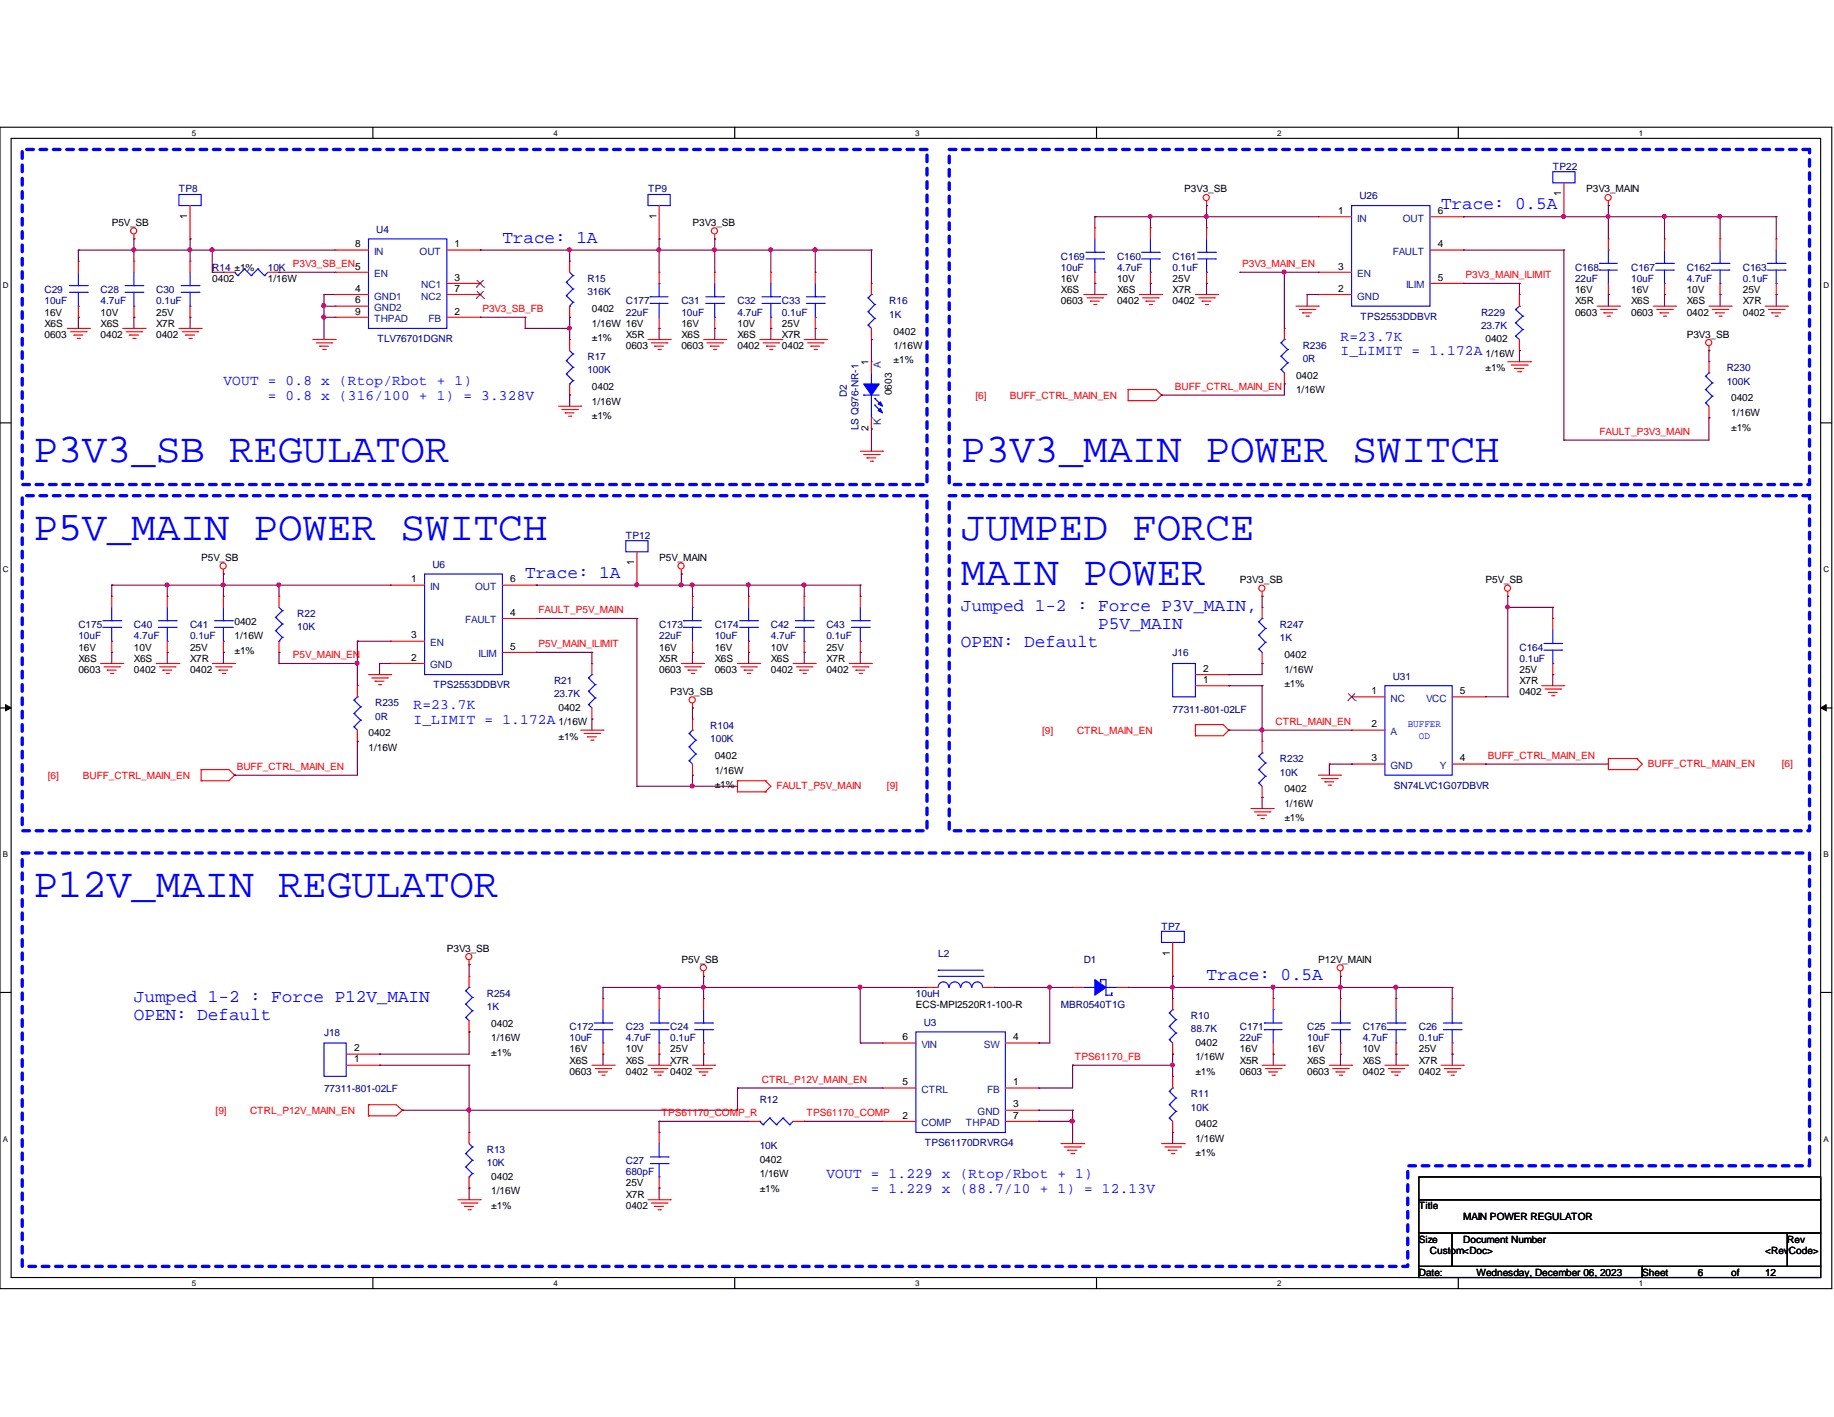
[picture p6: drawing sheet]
<svg xmlns="http://www.w3.org/2000/svg" width="279mm" height="216mm" viewBox="0 0 279 216" stroke-linecap="round" stroke-linejoin="round" font-family="sans-serif">
<defs><g id="words">
<g font-size="6.3" fill="#00f">
<text x="5.1" y="70.4">P3V3_SB REGULATOR</text>
<text x="146.4" y="70.4">P3V3_MAIN POWER SWITCH</text>
<text x="5.1" y="82.2">P5V_MAIN POWER SWITCH</text>
<text x="146.4" y="82.2">JUMPED FORCE</text>
<text x="146.4" y="89.1">MAIN POWER</text>
<text x="5.1" y="136.7">P12V_MAIN REGULATOR</text>
</g>
<g font-size="2.7" fill="#00f">
<text x="219.5" y="31.9">Trace: 0.5A</text>
<text x="76.5" y="37">Trace: 1A</text>
<text x="80" y="88.1">Trace: 1A</text>
<text x="146.4" y="93.1">Jumped 1-2 : Force P3V_MAIN,</text>
<text x="167.3" y="95.8">P5V_MAIN</text>
<text x="146.4" y="98.6">OPEN: Default</text>
<text x="183.8" y="149.3">Trace: 0.5A</text>
<text x="20.4" y="152.7">Jumped 1-2 : Force P12V_MAIN</text>
<text x="20.4" y="155.4">OPEN: Default</text>
</g>
<g font-size="2.2" fill="#00f">
<text x="204.2" y="51.9">R=23.7K</text>
<text x="34" y="58.7">VOUT = 0.8 x (Rtop/Rbot + 1)</text>
<text x="204.2" y="54.1">I_LIMIT = 1.172A</text>
<text x="40.8" y="60.9">= 0.8 x (316/100 + 1) = 3.328V</text>
<text x="63" y="108">R=23.7K</text>
<text x="63" y="110.2">I_LIMIT = 1.172A</text>
<text x="125.9" y="179.5">VOUT = 1.229 x (Rtop/Rbot + 1)</text>
<text x="132.7" y="181.7">= 1.229 x (88.7/10 + 1) = 12.13V</text>
</g>
<g font-size="1.5" fill="#000080">
<text x="27.3" y="29.3">TP8</text>
<text x="98.7" y="29.3">TP9</text>
<text x="236.6" y="25.9">TP22</text>
<text x="57.3" y="35.5">U4</text>
<text x="207.1" y="30.3">U26</text>
<text x="32.3" y="41.2">R14 ±1%</text>
<text x="40.8" y="41.2">10K</text>
<text x="161.6" y="39.5">C169</text>
<text x="161.6" y="41.2">10uF</text>
<text x="170.2" y="39.5">C160</text>
<text x="170.2" y="41.2">4.7uF</text>
<text x="178.6" y="39.5">C161</text>
<text x="178.6" y="41.2">0.1uF</text>
<text x="239.9" y="41.2">C168</text>
<text x="248.5" y="41.2">C167</text>
<text x="257" y="41.2">C162</text>
<text x="265.5" y="41.2">C163</text>
<text x="6.8" y="44.6">C29</text>
<text x="6.8" y="46.3">10uF</text>
<text x="15.3" y="44.6">C28</text>
<text x="15.3" y="46.3">4.7uF</text>
<text x="23.8" y="44.6">C30</text>
<text x="23.8" y="46.3">0.1uF</text>
<text x="89.5" y="42.9">R15</text>
<text x="89.5" y="45">316K</text>
<text x="95.3" y="46.3">C177</text>
<text x="103.8" y="46.3">C31</text>
<text x="112.4" y="46.3">C32</text>
<text x="119.1" y="46.3">C33</text>
<text x="135.5" y="46.3">R16</text>
<text x="239.9" y="42.9">22uF</text>
<text x="248.5" y="42.9">10uF</text>
<text x="257" y="42.9">4.7uF</text>
<text x="265.5" y="42.9">0.1uF</text>
<text x="57.5" y="52.2">TLV76701DGNR</text>
<text x="95.3" y="48.1">22uF</text>
<text x="103.8" y="48.1">10uF</text>
<text x="112.4" y="48.1">4.7uF</text>
<text x="119.1" y="48.1">0.1uF</text>
<text x="135.5" y="48.4">1K</text>
<text x="198.5" y="53.2">R236</text>
<text x="207.3" y="48.8">TPS2553DDBVR</text>
<text x="225.6" y="48.1">R229</text>
<text x="225.6" y="50.1">23.7K</text>
<text x="89.5" y="54.9">R17</text>
<text x="89.5" y="56.9">100K</text>
<text x="198.5" y="55.2">0R</text>
<text x="263.1" y="56.6">R230</text>
<text x="263.1" y="58.6">100K</text>
<text x="129" y="60.5" transform="rotate(-90 129 60.5)">D2</text>
<text x="130.8" y="65.5" transform="rotate(-90 130.8 65.5)">LS Q976-NR-1</text>
<text x="95.3" y="82.1">TP12</text>
<text x="65.9" y="86.5">U6</text>
<text x="11.9" y="95.7">C175</text>
<text x="20.4" y="95.7">C40</text>
<text x="29" y="95.7">C41</text>
<text x="45.3" y="94">R22</text>
<text x="100.4" y="95.7">C173</text>
<text x="108.9" y="95.7">C174</text>
<text x="117.4" y="95.7">C42</text>
<text x="125.9" y="95.7">C43</text>
<text x="195" y="95.7">R247</text>
<text x="11.9" y="97.4">10uF</text>
<text x="20.4" y="97.4">4.7uF</text>
<text x="29" y="97.4">0.1uF</text>
<text x="45.3" y="96">10K</text>
<text x="100.4" y="97.4">22uF</text>
<text x="108.9" y="97.4">10uF</text>
<text x="117.4" y="97.4">4.7uF</text>
<text x="125.9" y="97.4">0.1uF</text>
<text x="178.6" y="100">J16</text>
<text x="195" y="97.7">1K</text>
<text x="231.5" y="99.1">C164</text>
<text x="231.5" y="100.8">0.1uF</text>
<text x="57.1" y="107.6">R235</text>
<text x="66" y="104.9">TPS2553DDBVR</text>
<text x="84.4" y="104.2">R21</text>
<text x="84.4" y="106.3">23.7K</text>
<text x="212.2" y="103.5">U31</text>
<text x="57.1" y="109.6">0R</text>
<text x="108.2" y="111">R104</text>
<text x="108.2" y="113">100K</text>
<text x="178.6" y="108.6">77311-801-02LF</text>
<text x="195" y="116.2">R232</text>
<text x="195" y="118.2">10K</text>
<text x="212.3" y="120.2">SN74LVC1G07DBVR</text>
<text x="177" y="141.6">TP7</text>
<text x="142.9" y="145.9">L2</text>
<text x="165.1" y="146.7">D1</text>
<text x="74.2" y="151.9">R254</text>
<text x="74.2" y="153.9">1K</text>
<text x="139.5" y="151.9">10uH</text>
<text x="161.6" y="153.6">MBR0540T1G</text>
<text x="181.4" y="155.3">R10</text>
<text x="49.4" y="157.8">J18</text>
<text x="86.8" y="157">C172</text>
<text x="86.8" y="158.7">10uF</text>
<text x="95.3" y="157">C23</text>
<text x="95.3" y="158.7">4.7uF</text>
<text x="102.1" y="157">C24</text>
<text x="102.1" y="158.7">0.1uF</text>
<text x="140.7" y="156.3">U3</text>
<text x="181.4" y="157.3">88.7K</text>
<text x="188.9" y="157">C171</text>
<text x="188.9" y="158.7">22uF</text>
<text x="199.1" y="157">C25</text>
<text x="199.1" y="158.7">10uF</text>
<text x="207.6" y="157">C176</text>
<text x="207.6" y="158.7">4.7uF</text>
<text x="216.2" y="157">C26</text>
<text x="216.2" y="158.7">0.1uF</text>
<text x="49.4" y="166.5">77311-801-02LF</text>
<text x="181.4" y="167.2">R11</text>
<text x="115.7" y="168.1">R12</text>
<text x="181.4" y="169.2">10K</text>
<text x="74.2" y="175.7">R13</text>
<text x="74.2" y="177.7">10K</text>
<text x="95.3" y="177.4">C27</text>
<text x="95.3" y="179.1">680pF</text>
<text x="115.7" y="175">10K</text>
<text x="140.9" y="174.7">TPS61170DRVRG4</text>
</g>
<g font-size="1.5">
<text x="180.4" y="29.3">P3V3_SB</text>
<text x="237.8" y="29.9" transform="rotate(-90 237.8 29.9)">1</text>
<text x="241.6" y="29.3">P3V3_MAIN</text>
<text x="17" y="34.5">P5V_SB</text>
<text x="28.5" y="33.4" transform="rotate(-90 28.5 33.4)">1</text>
<text x="100" y="33.4" transform="rotate(-90 100 33.4)">1</text>
<text x="105.5" y="34.5">P3V3_SB</text>
<text x="203.9" y="32.6">1</text>
<text x="219" y="32.6">6</text>
<text x="54.1" y="37.7">8</text>
<text x="69.3" y="37.7">1</text>
<text x="203.9" y="41.1">3</text>
<text x="219" y="37.7">4</text>
<text x="32.3" y="42.9">0402</text>
<text x="40.8" y="42.9">1/16W</text>
<text x="54.1" y="44.4">4</text>
<text x="54.1" y="46.2">6</text>
<text x="54.1" y="47.9">9</text>
<text x="69.3" y="47.9">2</text>
<text x="69.3" y="42.8">3</text>
<text x="69.3" y="44.4">7</text>
<text x="90.2" y="47.5">0402</text>
<text x="161.6" y="42.9">16V</text>
<text x="161.6" y="44.6">X6S</text>
<text x="161.6" y="46.3">0603</text>
<text x="170.2" y="42.9">10V</text>
<text x="170.2" y="44.6">X6S</text>
<text x="170.2" y="46.3">0402</text>
<text x="178.6" y="44.6">X7R</text>
<text x="178.6" y="42.9">25V</text>
<text x="178.6" y="46.3">0402</text>
<text x="203.9" y="44.4">2</text>
<text x="219" y="42.8">5</text>
<text x="239.9" y="44.6">16V</text>
<text x="239.9" y="46.3">X5R</text>
<text x="248.5" y="44.6">16V</text>
<text x="248.5" y="46.3">X6S</text>
<text x="257" y="44.6">10V</text>
<text x="257" y="46.3">X6S</text>
<text x="265.5" y="46.3">X7R</text>
<text x="265.5" y="44.6">25V</text>
<text x="6.8" y="48.1">16V</text>
<text x="6.8" y="49.8">X6S</text>
<text x="6.8" y="51.5">0603</text>
<text x="15.3" y="48.1">10V</text>
<text x="15.3" y="49.8">X6S</text>
<text x="15.3" y="51.5">0402</text>
<text x="23.8" y="49.8">X7R</text>
<text x="23.8" y="48.1">25V</text>
<text x="23.8" y="51.5">0402</text>
<text x="90.2" y="49.8">1/16W 16V</text>
<text x="90.2" y="52">±1%</text>
<text x="95.3" y="51.5">X5R</text>
<text x="95.3" y="53.2">0603</text>
<text x="103.8" y="49.8">16V</text>
<text x="103.8" y="51.5">X6S</text>
<text x="103.8" y="53.2">0603</text>
<text x="112.4" y="49.8">10V</text>
<text x="112.4" y="51.5">X6S</text>
<text x="112.4" y="53.2">0402</text>
<text x="119.1" y="51.5">X7R</text>
<text x="119.1" y="49.8">25V</text>
<text x="119.1" y="53.2">0402</text>
<text x="136.1" y="51">0402</text>
<text x="136.1" y="53.2">1/16W</text>
<text x="226.3" y="52.2">0402</text>
<text x="239.9" y="48.1">0603</text>
<text x="248.5" y="48.1">0603</text>
<text x="257" y="51.5">P3V3_SB</text>
<text x="257" y="48.1">0402</text>
<text x="265.5" y="48.1">0402</text>
<text x="90.2" y="59.4">0402</text>
<text x="132.3" y="55.6" transform="rotate(-90 132.3 55.6)">1</text>
<text x="136.1" y="55.4">±1%</text>
<text x="197.4" y="57.7">0402</text>
<text x="197.4" y="59.9">1/16W</text>
<text x="226.3" y="54.4">1/16W</text>
<text x="226.3" y="56.6">±1%</text>
<text x="90.2" y="61.6">1/16W</text>
<text x="90.2" y="63.8">±1%</text>
<text x="132.3" y="65.7" transform="rotate(-90 132.3 65.7)">2</text>
<text x="135.9" y="60.2" transform="rotate(-90 135.9 60.2)">0603</text>
<text x="263.7" y="61.1">0402</text>
<text x="263.7" y="63.3">1/16W</text>
<text x="263.7" y="65.6">±1%</text>
<text x="30.6" y="85.5">P5V_SB</text>
<text x="62.7" y="88.7">1</text>
<text x="77.7" y="88.7">6</text>
<text x="96.6" y="86.1" transform="rotate(-90 96.6 86.1)">1</text>
<text x="100.4" y="85.5">P5V_MAIN</text>
<text x="188.9" y="88.9">P3V3_SB</text>
<text x="226.3" y="88.9">P5V_SB</text>
<text x="35.7" y="95.2">0402</text>
<text x="77.7" y="93.8">4</text>
<text x="11.9" y="99.1">16V</text>
<text x="11.9" y="100.8">X6S</text>
<text x="20.4" y="99.1">10V</text>
<text x="20.4" y="100.8">X6S</text>
<text x="29" y="100.8">X7R</text>
<text x="29" y="99.1">25V</text>
<text x="35.7" y="97.4">1/16W</text>
<text x="35.7" y="99.7">±1%</text>
<text x="62.7" y="100.7">2</text>
<text x="62.7" y="97.3">3</text>
<text x="77.7" y="99">5</text>
<text x="100.4" y="99.1">16V</text>
<text x="100.4" y="100.8">X5R</text>
<text x="108.9" y="99.1">16V</text>
<text x="108.9" y="100.8">X6S</text>
<text x="117.4" y="99.1">10V</text>
<text x="117.4" y="100.8">X6S</text>
<text x="125.9" y="100.8">X7R</text>
<text x="125.9" y="99.1">25V</text>
<text x="195.7" y="100.3">0402</text>
<text x="11.9" y="102.5">0603</text>
<text x="20.4" y="102.5">0402</text>
<text x="29" y="102.5">0402</text>
<text x="100.4" y="102.5">0603</text>
<text x="102.1" y="105.9">P3V3_SB</text>
<text x="108.9" y="102.5">0603</text>
<text x="117.4" y="102.5">0402</text>
<text x="125.9" y="102.5">0402</text>
<text x="183.3" y="104.1">1</text>
<text x="183.3" y="102.4">2</text>
<text x="195.7" y="102.5">1/16W</text>
<text x="195.7" y="104.7">±1%</text>
<text x="209" y="105.7">1</text>
<text x="222.4" y="105.7">5</text>
<text x="231.5" y="104.2">X7R</text>
<text x="231.5" y="102.5">25V</text>
<text x="231.5" y="105.9">0402</text>
<text x="56.1" y="112.2">0402</text>
<text x="85.1" y="108.3">0402</text>
<text x="85.1" y="110.5">1/16W</text>
<text x="85.1" y="112.7">±1%</text>
<text x="209" y="110.8">2</text>
<text x="56.1" y="114.4">1/16W</text>
<text x="108.9" y="115.6">0402</text>
<text x="108.9" y="117.9">1/16W</text>
<text x="209" y="116">3</text>
<text x="222.4" y="116">4</text>
<text x="108.9" y="120.1">±1%</text>
<text x="195.7" y="120.7">0402</text>
<text x="195.7" y="122.9">1/16W</text>
<text x="195.7" y="125.1">±1%</text>
<text x="68.1" y="145">P3V3_SB</text>
<text x="103.8" y="146.7">P5V_SB</text>
<text x="178.2" y="145.6" transform="rotate(-90 178.2 145.6)">1</text>
<text x="200.8" y="146.7">P12V_MAIN</text>
<text x="139.5" y="153.6">ECS-MPI2520R1-100-R</text>
<text x="53.9" y="161.9">1</text>
<text x="53.9" y="160.2">2</text>
<text x="74.8" y="156.5">0402</text>
<text x="74.8" y="158.7">1/16W</text>
<text x="74.8" y="160.9">±1%</text>
<text x="86.8" y="160.4">16V</text>
<text x="95.3" y="160.4">10V</text>
<text x="102.1" y="160.4">25V</text>
<text x="137.5" y="158.5">6</text>
<text x="154.3" y="158.5">4</text>
<text x="182.1" y="159.3">0402</text>
<text x="182.1" y="161.5">1/16W</text>
<text x="188.9" y="160.4">16V</text>
<text x="199.1" y="160.4">16V</text>
<text x="207.6" y="160.4">10V</text>
<text x="216.2" y="160.4">25V</text>
<text x="86.8" y="162.1">X6S</text>
<text x="86.8" y="163.7">0603</text>
<text x="95.3" y="162.1">X6S</text>
<text x="95.3" y="163.7">0402</text>
<text x="102.1" y="162.1">X7R</text>
<text x="102.1" y="163.7">0402</text>
<text x="137.5" y="165.4">5</text>
<text x="154.3" y="165.4">1</text>
<text x="182.1" y="163.7">±1%</text>
<text x="188.9" y="162.1">X5R</text>
<text x="188.9" y="163.7">0603</text>
<text x="199.1" y="162.1">X6S</text>
<text x="199.1" y="163.7">0603</text>
<text x="207.6" y="162.1">X6S</text>
<text x="207.6" y="163.7">0402</text>
<text x="216.2" y="162.1">X7R</text>
<text x="216.2" y="163.7">0402</text>
<text x="137.5" y="170.4">2</text>
<text x="154.3" y="168.7">3</text>
<text x="154.3" y="170.4">7</text>
<text x="182.1" y="171.8">0402</text>
<text x="182.1" y="174">1/16W</text>
<text x="74.8" y="179.7">0402</text>
<text x="115.7" y="177.2">0402</text>
<text x="115.7" y="179.4">1/16W</text>
<text x="182.1" y="176.2">±1%</text>
<text x="74.8" y="181.9">1/16W</text>
<text x="74.8" y="184.2">±1%</text>
<text x="95.3" y="182.5">X7R</text>
<text x="95.3" y="180.8">25V</text>
<text x="95.3" y="184.2">0402</text>
<text x="115.7" y="181.6">±1%</text>
<text x="216.2" y="184.2">Title</text>
<text x="222.9" y="185.9">MAIN POWER REGULATOR</text>
<text x="216.2" y="189.3">Size</text>
<text x="217.8" y="191">Custom&lt;Doc&gt;</text>
<text x="222.9" y="189.3">Document Number</text>
<text x="268.9" y="191">&lt;RevCode&gt;</text>
<text x="272.3" y="189.3">Rev</text>
<text x="216.2" y="194.4">Date:</text>
<text x="225" y="194.4">Wednesday, December 06, 2023</text>
<text x="250.2" y="194.4">Sheet</text>
<text x="258.7" y="194.4">6</text>
<text x="263.7" y="194.4">of</text>
<text x="268.9" y="194.4">12</text>
</g>
<g font-size="1.5" fill="#004080">
<text x="206.8" y="33.8">IN</text>
<text x="213.7" y="33.8">OUT</text>
<text x="57" y="38.9">IN</text>
<text x="63.9" y="38.9">OUT</text>
<text x="212.2" y="38.9">FAULT</text>
<text x="57" y="42.2">EN</text>
<text x="57" y="45.6">GND1</text>
<text x="57" y="47.4">GND2</text>
<text x="64.2" y="43.9">NC1</text>
<text x="64.2" y="45.6">NC2</text>
<text x="206.8" y="45.6">GND</text>
<text x="206.8" y="42.2">EN</text>
<text x="214.2" y="43.9">ILIM</text>
<text x="57" y="49.1">THPAD</text>
<text x="65.3" y="49.1">FB</text>
<text x="134.2" y="56.1" transform="rotate(-90 134.2 56.1)">A</text>
<text x="134.2" y="64.7" transform="rotate(-90 134.2 64.7)">K</text>
<text x="65.5" y="89.9">IN</text>
<text x="72.4" y="89.9">OUT</text>
<text x="70.9" y="95">FAULT</text>
<text x="65.5" y="101.9">GND</text>
<text x="65.5" y="98.5">EN</text>
<text x="72.9" y="100.2">ILIM</text>
<text x="211.8" y="106.9">NC</text>
<text x="217.3" y="106.9">VCC</text>
<text x="211.8" y="112">A</text>
<text x="211.8" y="117.2">GND</text>
<text x="219.4" y="117.2">Y</text>
<text x="140.4" y="159.7">VIN</text>
<text x="149.9" y="159.7">SW</text>
<text x="140.4" y="166.5">CTRL</text>
<text x="150.4" y="166.5">FB</text>
<text x="140.4" y="171.6">COMP</text>
<text x="147.2" y="171.6">THPAD</text>
<text x="148.9" y="169.9">GND</text>
</g>
<g font-size="1.5" fill="#f00">
<text x="44.6" y="40.7">P3V3_SB_EN5</text>
<text x="189.2" y="40.7">P3V3_MAIN_EN</text>
<text x="73.5" y="47.6">P3V3_SB_FB</text>
<text x="223.3" y="42.4">P3V3_MAIN_ILIMIT</text>
<text x="179" y="59.4">BUFF_CTRL_MAIN_EN</text>
<text x="148.6" y="60.8">[6]</text>
<text x="153.8" y="60.8">BUFF_CTRL_MAIN_EN</text>
<text x="243.7" y="66.3">FAULT_P3V3_MAIN</text>
<text x="82" y="93.5">FAULT_P5V_MAIN</text>
<text x="44.6" y="100.3">P5V_MAIN_EN</text>
<text x="82" y="98.6">P5V_MAIN_ILIMIT</text>
<text x="158.7" y="111.8">[9]</text>
<text x="164.1" y="111.8">CTRL_MAIN_EN</text>
<text x="194.3" y="110.5">CTRL_MAIN_EN</text>
<text x="7.3" y="118.7">[6]</text>
<text x="12.6" y="118.7">BUFF_CTRL_MAIN_EN</text>
<text x="36.1" y="117.3">BUFF_CTRL_MAIN_EN</text>
<text x="226.7" y="115.7">BUFF_CTRL_MAIN_EN</text>
<text x="251" y="116.8">BUFF_CTRL_MAIN_EN</text>
<text x="271.4" y="116.8">[6]</text>
<text x="118.3" y="120.2">FAULT_P5V_MAIN</text>
<text x="135.1" y="120.2">[9]</text>
<text x="163.7" y="161.5">TPS61170_FB</text>
<text x="116.1" y="165">CTRL_P12V_MAIN_EN</text>
<text x="32.9" y="169.8">[9]</text>
<text x="38.1" y="169.8">CTRL_P12V_MAIN_EN</text>
<text x="100.8" y="170.1">TPS61170_COMP_R</text>
<text x="122.9" y="170.1">TPS61170_COMP</text>
</g>
<g font-size="1.5" fill="#00f">
<text x="214.5" y="110.8">BUFFER</text>
<text x="216.2" y="112.5">OD</text>
</g>
<g font-size="1.2">
<text x="29.2" y="20.7">5</text>
<text x="84.3" y="20.7">4</text>
<text x="139.4" y="20.7">3</text>
<text x="194.6" y="20.7">2</text>
<text x="249.7" y="20.7">1</text>
<text x=".4" y="43.9">D</text>
<text x="277.8" y="43.9">D</text>
<text x=".4" y="87.2">C</text>
<text x="277.8" y="87.2">C</text>
<text x=".4" y="130.6">B</text>
<text x="277.8" y="130.6">B</text>
<text x=".4" y="174">A</text>
<text x="277.8" y="174">A</text>
<text x="29.2" y="195.9">5</text>
<text x="84.3" y="195.9">4</text>
<text x="139.4" y="195.9">3</text>
<text x="194.6" y="195.9">2</text>
<text x="249.7" y="195.9">1</text>
</g>
</g></defs>
<path d="M0 19.4h279.1v176.9h-279.1zM1.7 21.1h275.7v173.5h-275.7z" fill="none" stroke="#000" stroke-width=".17"/>
<g fill="#fff">
<path d="M29.2 19.6h.5v1.2h-.5z"/>
<path d="M29.2 194.8h.5v1.3h-.5z"/>
</g>
<path d="M56.8 19.4v1.7M56.8 194.6v1.7" fill="none" stroke="#000" stroke-width=".17"/>
<g fill="#fff">
<path d="M84.3 19.6h.5v1.2h-.5z"/>
<path d="M84.3 194.8h.5v1.3h-.5z"/>
</g>
<path d="M111.9 19.4v1.7M111.9 194.6v1.7" fill="none" stroke="#000" stroke-width=".17"/>
<g fill="#fff">
<path d="M139.4 19.6h.6v1.2h-.6z"/>
<path d="M139.4 194.8h.6v1.3h-.6z"/>
</g>
<path d="M167 19.4v1.7M167 194.6v1.7" fill="none" stroke="#000" stroke-width=".17"/>
<g fill="#fff">
<path d="M194.6 19.6h.5v1.2h-.5z"/>
<path d="M194.6 194.8h.5v1.3h-.5z"/>
</g>
<path d="M222.2 19.4v1.7M222.2 194.6v1.7" fill="none" stroke="#000" stroke-width=".17"/>
<g fill="#fff">
<path d="M249.7 19.6h.5v1.2h-.5z"/>
<path d="M249.7 194.8h.5v1.3h-.5z"/>
<path d="M.4 42.8h.7v1.2h-.7z"/>
<path d="M277.8 42.8h.7v1.2h-.7z"/>
<path d="M.4 86.1h.7v1.3h-.7z"/>
<path d="M277.8 86.1h.7v1.3h-.7z"/>
</g>
<path d="M0 64.4h1.7M277.4 64.4h1.7" fill="none" stroke="#000" stroke-width=".17"/>
<g fill="#fff">
<path d="M.4 129.5h.7v1.3h-.7z"/>
<path d="M277.8 129.5h.7v1.3h-.7z"/>
</g>
<path d="M0 107.9h1.7M277.4 107.9h1.7" fill="none" stroke="#000" stroke-width=".17"/>
<path d="M.8 107.4l.9 .5-.9 .4zM277.4 107.9l.8-.5v.9z" fill="#000" stroke="#000" stroke-width=".15"/>
<g fill="#fff">
<path d="M.4 172.9h.7v1.3h-.7z"/>
<path d="M277.8 172.9h.7v1.3h-.7z"/>
</g>
<path d="M0 151.2h1.7M277.4 151.2h1.7M216.2 179.3h61.2v3.5h-61.2zM216.2 182.8h61.2v5.1h-61.2zM216.2 187.9h5v5.1h-5zM216.2 193h34v1.6h-34zM221.2 187.9h51.1v5.1h-51.1zM250.2 193h27.2v1.6h-27.2zM272.3 187.9h5.1v5.1h-5.1z" fill="none" stroke="#000" stroke-width=".17"/>
<path d="M3.4 22.8h137.8v51h-137.8zM144.6 22.8h131.1v51h-131.1zM3.4 75.5h137.8v51.1h-137.8zM144.6 75.5h131.1v51.1h-131.1zM3.4 130h272.3v47.6h-61.2v15.4h-211.1z" fill="none" stroke="#00f" stroke-width=".51" stroke-dasharray="1 1"/>
<g fill="none" stroke="#f00" stroke-width=".17">
<path d="M11.9 39.8h.1M11.9 39.8v1.7M20.4 36.4h.1M20.4 39.8h.1M20.4 35.7v.7M20.4 39.8v1.7M29 39.8h.1M29 36.4h.1M29 31.3v5.1M29 39.8v1.7M51.1 38.1h.1M51.1 38.1h5"/>
<path d="M68.1 38.1h5.1M73.2 38.1h.1M86.8 39.8h.1M86.8 39.8v1.7M100.4 36.4h.1M100.4 31.3v5.1M108.9 36.4h.1M108.9 35.7v.7M166.8 34.7h.1M166.8 34.7v1.7M175.3 34.7h.1M175.3 34.7v1.7"/>
<path d="M183.8 31.3h.1M183.8 34.7h.1M183.8 30.6v.7M183.8 34.7v1.7M200.8 33h.1M200.8 33h5.1M217.8 38.1h5.1M217.8 33h5.1M222.9 33h.1M222.9 38.1h.1M238.3 33h.1M238.3 27.9v5.1"/>
<path d="M245 31.3h.1M245 36.4h.1M245 30.6v.7M245 36.4v1.7M253.6 36.4h.1M253.6 36.4v1.7M262 36.4h.1M262 36.4v1.7M270.6 36.4h.1M270.6 36.4v1.7M10.2 50h3.4M10.8 50.5h2.3"/>
<path d="M11.3 51.1h.1M11.3 51.1h1.3M11.8 51.6h.3M11.9 48.3h.1M11.9 46.7v1.6M12.1 51.6h.1M13.1 50.5h.1M13.6 50h.1M18.7 50h3.4M19.2 50.5h2.4M19.7 51.1h.1M19.7 51.1h1.4"/>
<path d="M20.2 51.6h.4M20.4 48.3h.1M20.4 46.7v1.6M20.6 51.6h.1M21.6 50.5h.1M22.1 50h.1M27.3 50h3.3M27.8 50.5h2.3M28.3 51.1h.1M28.3 51.1h1.3M28.8 51.6h.3M29 48.3h.1"/>
<path d="M29 46.7v1.6M29.1 51.6h.1M30.1 50.5h.1M30.6 50h.1M34 41.5h.1M34 41.5h1.7M40.8 41.5h1.7M42.5 41.5h.1M47.7 51.7h3.4M48.2 52.2h2.3M48.7 52.7h.1M48.7 52.7h1.3"/>
<path d="M49.2 53.3h.3M49.5 53.3h.1M50.5 52.2h.1M51.1 51.7h.1M51.1 41.5h.1M51.1 44.9h.1M51.1 46.7h.1M51.1 48.3h.1M51.1 44.9h5M51.1 46.7h5M51.1 48.3h5M51.1 41.5h5"/>
<path d="M68.1 44.9h5.1M68.1 48.3h5.1M68.1 43.2h5.1M73.2 48.3h.1M73.2 43.2h.1M73.2 44.9h.1M86.8 48.3h.1M86.8 51.7h.1M86.8 46.7v1.6M86.8 51.7v1.7M86.8 58.5v1.7M98.7 51.7h3.4"/>
<path d="M99.2 52.2h2.4M99.7 52.7h.1M99.7 52.7h1.4M100.2 53.3h.4M100.4 50h.1M100.4 41.5h.1M100.4 41.5v1.7M100.4 48.3v1.7M100.6 53.3h.1M101.6 52.2h.1M102.1 51.7h.1M107.2 51.7h3.4"/>
<path d="M107.7 52.2h2.4M108.2 52.7h.1M108.2 52.7h1.4M108.7 53.3h.4M108.9 41.5h.1M108.9 50h.1M108.9 41.5v1.7M108.9 48.3v1.7M109.1 53.3h.1M110.1 52.2h.1M110.6 51.7h.1M115.7 51.7h3.4"/>
<path d="M116.2 52.2h2.4M116.8 52.7h.1M116.8 52.7h1.3M117.3 53.3h.3M117.4 41.5h.1M117.4 50h.1M117.4 41.5v1.7M117.4 48.3v1.7M117.6 53.3h.1M118.6 52.2h.1M119.1 51.7h.1M122.5 51.7h3.4"/>
<path d="M123 52.2h2.4M123.5 52.7h.1M123.5 52.7h1.4M124 53.3h.4M124.2 41.5h.1M124.2 50h.1M124.2 41.5v1.7M124.2 48.3v1.7M124.4 53.3h.1M125.4 52.2h.1M125.9 51.7h.1M132.8 55.1h.1"/>
<path d="M132.8 51.7h.1M132.8 43.2h.1M132.8 43.2v1.7M132.8 50v1.7M132.8 55.1v1.7M165.1 44.9h3.4M165.6 45.4h2.4M166.1 45.9h.1M166.1 45.9h1.4M166.6 46.4h.4M166.8 43.2h.1M166.8 41.5v1.7"/>
<path d="M167 46.4h.1M168 45.4h.1M168.5 44.9h.1M171.9 59.4h.1M171.9 59.4h4.2l.9 .8M171.9 59.4v1.6M173.6 44.9h3.4M174.1 45.4h2.3M174.6 45.9h.1M174.6 45.9h1.3M175.1 46.4h.3M175.3 43.2h.1"/>
<path d="M175.3 41.5v1.7M175.4 46.4h.1M176.4 45.4h.1M177 44.9h.1M182.1 44.9h3.4M182.6 45.4h2.4M183.1 45.9h.1M183.1 45.9h1.4M183.6 46.4h.4M183.8 43.2h.1M183.8 41.5v1.7M184 46.4h.1"/>
<path d="M185 45.4h.1M185.5 44.9h.1M195.7 58.5h.1M195.7 50h.1M195.7 50v1.7M195.7 56.8v1.7M197.4 46.7h3.4M198 47.2h2.3M198.5 47.7h.1M198.5 47.7h1.3M199 48.2h.3M199.3 48.2h.1"/>
<path d="M200.3 47.2h.1M200.8 46.7h.1M200.8 44.9h.1M200.8 41.5h.1M200.8 44.9h5.1M200.8 41.5h5.1M217.8 43.2h5.1M222.9 43.2h.1M229.7 55.1h3.5M230.2 55.6h2.5M230.7 56.1h.1M230.7 56.1h1.5"/>
<path d="M231.2 56.6h.4M231.5 53.4h.1M231.5 44.9h.1M231.5 44.9v1.8M231.5 51.7v1.7M231.6 56.6h.1M232.7 55.6h.1M233.2 55.1h.1M243.3 46.7h3.4M243.8 47.2h2.4M244.3 47.7h.1M244.3 47.7h1.4"/>
<path d="M244.9 48.2h.3M245 44.9h.1M245 43.2v1.7M245.2 48.2h.1M246.2 47.2h.1M246.7 46.7h.1M251.9 46.7h3.4M252.4 47.2h2.4M252.9 47.7h.1M252.9 47.7h1.4M253.4 48.2h.3M253.6 44.9h.1"/>
<path d="M253.6 43.2v1.7M253.7 48.2h.1M254.8 47.2h.1M255.3 46.7h.1M260.3 53.4h.1M260.3 55.1h.1M260.3 46.7h3.4M260.3 52.7v.7M260.3 55.1v1.7M260.9 47.2h2.3M261.4 47.7h.1M261.4 47.7h1.3"/>
<path d="M261.9 48.2h.3M262 44.9h.1M262 43.2v1.7M262.2 48.2h.1M263.2 47.2h.1M263.7 46.7h.1M268.9 46.7h3.4M269.4 47.2h2.4M269.9 47.7h.1M269.9 47.7h1.4M270.4 48.2h.4M270.6 44.9h.1"/>
<path d="M270.6 43.2v1.7M270.8 48.2h.1M271.8 47.2h.1M272.3 46.7h.1M85.1 61.9h3.4M85.6 62.4h2.4M86.1 62.9h.1M86.1 62.9h1.4M86.6 63.4h.4M86.8 60.2h.1M87 63.4h.1M88 62.4h.1"/>
<path d="M88.5 61.9h.1M131.1 68.7h3.4M131.6 69.3h2.3M132.1 69.8h.1M132.1 69.8h1.3M132.6 70.3h.3M132.8 65.4h.1M132.8 63.7v1.7M132.9 70.3h.1M133.9 69.3h.1M134.5 68.7h.1M171.9 61h.1"/>
<path d="M177 60.2h.1M177 60.2l-.9 .8h-4.2M260.3 63.7h.1M260.3 61.9v1.8M17 90.8h.1M17 99.4h.1M17 90.8v1.7M17 97.7v1.7M25.5 90.8h.1M25.5 99.4h.1M25.5 90.8v1.7M25.5 97.7v1.7"/>
<path d="M34 87.5h.1M34 90.8h.1M34 99.4h.1M34 86.8v.7M34 90.8v1.7M34 97.7v1.7M42.5 90.8h.1M42.5 99.4h.1M42.5 90.8v1.7M42.5 97.7v1.7M59.5 89.2h.1M59.5 97.7h.1"/>
<path d="M59.5 89.2h5.2M59.5 97.7h5.2M76.5 89.2h5.2M76.5 99.4h5.2M76.5 94.2h5.2M81.7 89.2h.1M81.7 99.4h.1M81.7 94.2h.1M97 89.2h.1M97 84.1v5.1M103.8 87.5h.1M103.8 86.8v.7"/>
<path d="M105.5 99.4h.1M105.5 90.8h.1M105.5 90.8v1.7M105.5 97.7v1.7M114 90.8h.1M114 99.4h.1M114 90.8v1.7M114 97.7v1.7M122.5 90.8h.1M122.5 99.4h.1M122.5 90.8v1.7M122.5 97.7v1.7"/>
<path d="M131.1 90.8h.1M131.1 99.4h.1M131.1 90.8v1.7M131.1 97.7v1.7M192.3 90.8h.1M192.3 92.5h.1M192.3 90.2v.6M192.3 92.5v1.7M192.3 99.4v1.7M229.7 90.8h.1M229.7 90.2v.6M236.6 94.2h.1"/>
<path d="M236.6 94.2v1.7M15.3 101.1h3.4M15.8 101.6h2.4M16.3 102.1h.1M16.3 102.1h1.4M16.8 102.6h.4M17.2 102.6h.1M18.2 101.6h.1M18.7 101.1h.1M23.8 101.1h3.5M24.3 101.6h2.4M24.8 102.1h.1"/>
<path d="M24.8 102.1h1.4M25.3 102.6h.4M25.7 102.6h.1M26.7 101.6h.1M27.3 101.1h.1M30.6 117.3h.1M30.6 119h.1M30.6 117.3h4.3l.8 .8M30.6 117.3v1.7M32.3 101.1h3.4M32.9 101.6h2.3M33.4 102.1h.1"/>
<path d="M33.4 102.1h1.3M33.9 102.6h.3M34.2 102.6h.1M35.2 101.6h.1M35.7 101.1h.1M35.7 118.1h.1M35.7 118.1l-.8 .9h-4.3M54.4 112.9h.1M54.4 104.5h.1M54.4 104.5v1.7M54.4 111.3v1.6M56.1 102.8h3.4"/>
<path d="M56.6 103.3h2.4M57.1 103.8h.1M57.1 103.8h1.4M57.7 104.3h.3M58 104.3h.1M59 103.3h.1M59.5 102.8h.1M59.5 101.1h.1M59.5 101.1h5.2M88.5 111.3h3.4M89 111.8h2.4M89.5 112.3h.1"/>
<path d="M89.5 112.3h1.3M90 112.8h.3M90.2 109.6h.1M90.2 101.1h.1M90.2 101.1v1.7M90.2 107.9v1.7M90.3 112.8h.1M91.4 111.8h.1M91.9 111.3h.1M103.8 101.1h3.4M104.3 101.6h2.4M104.8 102.1h.1"/>
<path d="M104.8 102.1h1.4M105.3 102.6h.4M105.5 107.9h.1M105.5 118.1h.1M105.5 109.6h.1M105.5 107.2v.7M105.5 109.6v1.7M105.5 116.4v1.7M105.7 102.6h.1M106.7 101.6h.1M107.2 101.1h.1M112.4 119h.1"/>
<path d="M112.4 101.1h3.3M112.4 119h4.2M112.4 119v1.6h4.2M112.9 101.6h2.3M113.4 102.1h.1M113.4 102.1h1.3M113.9 102.6h.3M114.2 102.6h.1M115.2 101.6h.1M115.7 101.1h.1M116.6 119h.1M116.6 119l.8 .8-.8 .8"/>
<path d="M120.8 101.1h3.4M121.3 101.6h2.4M121.8 102.1h.1M121.8 102.1h1.4M122.3 102.6h.4M122.7 102.6h.1M123.7 101.6h.1M124.2 101.1h.1M129.4 101.1h3.4M129.9 101.6h2.3M130.4 102.1h.1M130.4 102.1h1.3"/>
<path d="M130.9 102.6h.3M131.2 102.6h.1M132.2 101.6h.1M132.8 101.1h.1M182.1 110.4h.1M182.1 112.1h.1M182.1 102.8h5.1M182.1 104.5h5.1M182.1 110.4h4.3l.8 .9M182.1 110.4v1.7M187.2 111.3h.1M187.2 104.5h.1"/>
<path d="M187.2 102.8h.1M187.2 111.3l-.8 .8h-4.3M192.3 112.9h.1M192.3 101.1h.1M192.3 112.9v1.8M192.3 119.8v1.7M200.8 118.1h3.4M201.3 118.6h2.4M201.8 119.1h.1M201.8 119.1h1.4M202.4 119.6h.3M202.7 119.6h.1"/>
<path d="M203.7 118.6h.1M204.2 118.1h.1M205.9 106.2h.1M205.9 111.3h.1M205.9 116.4h.1M205.9 111.3h5.1M205.9 106.2h5.1M205.9 116.4h5.1M221.2 106.2h5.1M221.2 116.4h5.1M226.3 106.2h.1M226.3 116.4h.1"/>
<path d="M234.9 104.5h3.4M235.4 105h2.3M235.9 105.5h.1M235.9 105.5h1.3M236.4 106h.3M236.6 102.8h.1M236.6 101.1v1.7M236.7 106h.1M237.7 105h.1M238.3 104.5h.1M245 115.6h.1M245 115.6v1.7h4.3"/>
<path d="M245 115.6h4.3M249.3 117.3h.1M249.3 115.6h.1M249.3 115.6l.9 .8-.9 .9M116.6 120.6h.1M190.6 123.2h3.4M191.1 123.7h2.4M191.6 124.2h.1M191.6 124.2h1.4M192.1 124.7h.3M192.3 121.5h.1M192.4 124.7h.1"/>
<path d="M193.5 123.7h.1M194 123.2h.1M71.5 147h.1M71.5 157.2h.1M71.5 148.8h.1M71.5 146.3v.7M71.5 148.8v1.7M71.5 155.5v1.7M91.9 152.1h.1M91.9 152.1v1.7M91.9 158.9v1.7M100.4 152.1h.1"/>
<path d="M100.4 152.1v1.7M100.4 158.9v1.7M107.2 148.8h.1M107.2 152.1h.1M107.2 148v.8M107.2 152.1v1.7M107.2 158.9v1.7M134.5 158.9h.1M134.5 158.9h5M141.2 150.5h.1M141.2 150.5h1.7M149.8 150.5h1.7"/>
<path d="M151.5 150.5h.1M153.2 158.9h5M158.2 158.9h.1M163.4 150.5h.1M163.4 150.5h1.7M170.2 150.5h1.7M171.9 150.5h.1M178.6 152.1h.1M178.6 148.8h.1M178.6 143.6v5.2M178.6 152.1v1.7M178.6 158.9v1.7"/>
<path d="M194 152.1h.1M194 152.1v1.7M194 158.9v1.7M204.2 148.8h.1M204.2 152.1h.1M204.2 148v.8M204.2 152.1v1.7M204.2 158.9v1.7M212.7 152.1h.1M212.7 152.1v1.7M212.7 158.9v1.7M221.2 152.1h.1"/>
<path d="M221.2 152.1v1.7M221.2 158.9v1.7M52.7 162.3h5.1M52.7 160.6h5.1M56.1 168.3h.1M56.1 170h.1M56.1 168.3h4.3l.9 .9M56.1 168.3v1.7M57.8 162.3h.1M57.8 160.6h.1M61.3 169.2h.1M61.3 169.2l-.9 .8h-4.3"/>
<path d="M71.5 172.6h.1M71.5 172.6v1.6M71.5 179.3v1.7M90.2 162.3h3.4M90.7 162.8h2.3M91.2 163.3h.1M91.2 163.3h1.3M91.7 163.8h.3M91.9 160.6h.1M92 163.8h.1M93 162.8h.1M93.6 162.3h.1"/>
<path d="M98.7 162.3h3.4M99.2 162.8h2.4M99.7 163.3h.1M99.7 163.3h1.4M100.2 163.8h.4M100.4 172.6h.1M100.4 160.6h.1M100.4 172.6v1.6M100.4 179.3v1.7M100.6 163.8h.1M101.6 162.8h.1M102.1 162.3h.1"/>
<path d="M105.5 162.3h3.4M106 162.8h2.4M106.5 163.3h.1M106.5 163.3h1.4M107 163.8h.4M107.2 160.6h.1M107.4 163.8h.1M108.4 162.8h.1M108.9 162.3h.1M114 170.9h.1M114 170.9h1.7M120.8 170.9h1.7"/>
<path d="M122.5 170.9h.1M134.5 165.8h.1M134.5 170.9h.1M134.5 170.9h5M134.5 165.8h5M153.2 170.9h5M153.2 165.8h5M153.2 169.2h5M158.2 165.8h.1M158.2 169.2h.1M158.2 170.9h.1M161.6 174.2h3.5"/>
<path d="M162.1 174.8h2.5M162.6 175.3h.1M162.6 175.3h1.5M163.2 175.8h.4M163.6 175.8h.1M164.6 174.8h.1M165.1 174.2h.1M177 174.2h3.4M177.5 174.8h2.3M178 175.3h.1M178 175.3h1.3M178.5 175.8h.3"/>
<path d="M178.6 160.6h.1M178.6 172.6h.1M178.6 164h.1M178.6 164v1.8M178.6 170.9v1.7M178.8 175.8h.1M179.8 174.8h.1M180.4 174.2h.1M192.3 162.3h3.4M192.8 162.8h2.4M193.3 163.3h.1M193.3 163.3h1.3"/>
<path d="M193.8 163.8h.3M194 160.6h.1M194.1 163.8h.1M195.2 162.8h.1M195.7 162.3h.1M202.5 162.3h3.4M203 162.8h2.4M203.5 163.3h.1M203.5 163.3h1.4M204 163.8h.4M204.2 160.6h.1M204.4 163.8h.1"/>
<path d="M205.4 162.8h.1M205.9 162.3h.1M211 162.3h3.5M211.5 162.8h2.4M212 163.3h.1M212 163.3h1.4M212.5 163.8h.4M212.7 160.6h.1M212.9 163.8h.1M213.9 162.8h.1M214.5 162.3h.1M219.5 162.3h3.4"/>
<path d="M220 162.8h2.4M220.6 163.3h.1M220.6 163.3h1.3M221.1 163.8h.3M221.2 160.6h.1M221.4 163.8h.1M222.4 162.8h.1M222.9 162.3h.1M69.8 182.8h3.4M70.3 183.3h2.3M70.8 183.8h.1M70.8 183.8h1.3"/>
<path d="M71.3 184.3h.3M71.5 181h.1M71.6 184.3h.1M72.6 183.3h.1M73.2 182.8h.1M98.7 182.8h3.4M99.2 183.3h2.4M99.7 183.8h.1M99.7 183.8h1.4M100.2 184.3h.4M100.4 181h.1M100.6 184.3h.1"/>
<path d="M101.6 183.3h.1M102.1 182.8h.1"/>
<circle cx="20.4" cy="35.2" r=".47"/>
<circle cx="108.8" cy="35.2" r=".47"/>
<circle cx="183.8" cy="30.1" r=".47"/>
<circle cx="245" cy="30.1" r=".47"/>
<circle cx="260.3" cy="52.2" r=".47"/>
<circle cx="34" cy="86.2" r=".47"/>
<circle cx="103.8" cy="86.2" r=".47"/>
<circle cx="192.2" cy="89.6" r=".47"/>
<circle cx="229.7" cy="89.6" r=".47"/>
<circle cx="105.5" cy="106.6" r=".47"/>
<circle cx="71.4" cy="145.8" r=".47"/>
<circle cx="107.1" cy="147.4" r=".47"/>
<circle cx="204.2" cy="147.4" r=".47"/>
</g>
<g fill="none" stroke="#00f" stroke-width=".17">
<path d="M27.3 29.6h3.3v1.7h-3.3zM56.1 36.4h12v13.6h-12zM98.7 29.6h3.4v1.7h-3.4zM165.4 38.4h2.7M165.4 39.5h2.7M166.8 38.4h.1M166.8 36.4v2M166.8 39.5v2M168.1 38.4h.1M168.1 39.5h.1M173.9 38.4h2.7M173.9 39.5h2.7"/>
<path d="M175.3 38.4h.1M175.3 36.4v2M175.3 39.5v2M176.6 38.4h.1M176.6 39.5h.1M182.5 38.4h2.7M182.5 39.5h2.7M183.8 38.4h.1M183.8 36.4v2M183.8 39.5v2M185.2 38.4h.1M185.2 39.5h.1"/>
<path d="M205.9 31.3h11.9v15.4h-11.9zM236.6 26.2h3.3v1.7h-3.3zM245 38.1h.1M245 38.1v2M253.6 38.1v2M262 38.1v2M270.6 38.1v2M10.6 43.5h2.7M10.6 44.5h2.7M11.9 46.7h.1M11.9 43.5h.1M11.9 41.5v2"/>
<path d="M11.9 44.5v2.2M13.3 43.5h.1M13.3 44.5h.1M19 43.5h2.8M19 44.5h2.8M20.4 46.7h.1M20.4 43.5h.1M20.4 41.5v2M20.4 44.5v2.2M21.8 43.5h.1M21.8 44.5h.1M27.6 43.5h2.7"/>
<path d="M27.6 44.5h2.7M29 46.7h.1M29 43.5h.1M29 41.5v2M29 44.5v2.2M30.3 43.5h.1M30.3 44.5h.1M35.7 41.5h.1M35.7 41.5l.5 .5M36.2 42h.1M37.3 41h.1M37.3 41l1 1"/>
<path d="M37.3 41l-1.1 1M38.3 42h.1M39.3 41h.1M39.3 41l1 1M39.3 41l-1 1M40.3 42h.1M40.8 41.5l-.5 .5M86.3 43h.1M86.3 45h.1M86.3 54.9h.1M86.3 57h.1M86.3 43l1 1"/>
<path d="M86.3 45l1 1.1M86.3 54.9l1 1.1M86.3 57l1 1M86.8 46.7h.1M86.8 58.5h.1M86.8 41.5l.5 .5M86.8 53.4l.5 .5M87.3 42h.1M87.3 44h.1M87.3 46.1h.1M87.3 53.9h.1M87.3 56h.1"/>
<path d="M87.3 58h.1M87.3 42l-1 1M87.3 44l-1 1M87.3 46.1l-.5 .6M87.3 53.9l-1 1M87.3 56l-1 1M87.3 58l-.5 .5M99.1 46.2h.1M99.1 45.2h.1M99.1 45.2h2.7M99.1 46.2h2.7M100.4 43.2h.1"/>
<path d="M100.4 46.2h.1M100.4 43.2v2M100.4 46.2v2.1M107.5 45.2h2.7M107.5 46.2h2.7M108.9 48.3h.1M108.9 45.2h.1M108.9 43.2v2M108.9 46.2v2.1M110.2 45.2h.1M110.2 46.2h.1M116.1 45.2h2.7"/>
<path d="M116.1 46.2h2.7M117.4 48.3h.1M117.4 45.2h.1M117.4 43.2v2M117.4 46.2v2.1M118.8 45.2h.1M118.8 46.2h.1M122.9 45.2h2.7M122.9 46.2h2.7M124.2 48.3h.1M124.2 45.2h.1M124.2 43.2v2"/>
<path d="M124.2 46.2v2.1M125.6 45.2h.1M125.6 46.2h.1M132.2 49.5h.1M132.2 47.5h.1M132.2 45.4h.1M132.2 49.5l.6 .5M132.2 47.5l1.1 1M132.2 45.4l1.1 1M132.8 58.5h.1M132.8 44.9h.1M132.8 56.8v1.7"/>
<path d="M132.8 44.9l-.6 .5M133.3 48.5h.1M133.3 46.4h.1M133.3 48.5l-1.1 1M133.3 46.4l-1.1 1.1M166.8 41.5h.1M175.3 41.5h.1M183.8 41.5h.1M195.2 56.3h.1M195.2 54.3h.1M195.2 52.2h.1M195.2 56.3l.5 .5"/>
<path d="M195.2 54.3l1 1M195.2 52.2l1 1.1M195.7 51.7h.1M195.7 51.7l-.5 .5M196.2 55.3h.1M196.2 53.3h.1M196.2 55.3l-1 1M196.2 53.3l-1 1M230.9 51.2h.1M230.9 49.2h.1M230.9 47.2h.1M230.9 51.2l.6 .5"/>
<path d="M230.9 49.2l1.1 1M230.9 47.2l1.1 1M231.5 46.7h.1M231.5 46.7l-.6 .5M232 50.2h.1M232 48.2h.1M232 50.2l-1.1 1M232 48.2l-1.1 1M243.7 41.1h.1M243.7 40.1h.1M243.7 40.1h2.7M243.7 41.1h2.7"/>
<path d="M245 41.1h.1M245 41.1v2.1M252.2 40.1h2.7M252.2 41.1h2.7M253.6 43.2h.1M253.6 40.1h.1M253.6 41.1v2.1M254.9 40.1h.1M254.9 41.1h.1M259.8 59.4h.1M259.8 57.3h.1M259.8 59.4l1.1 1"/>
<path d="M259.8 57.3l1.1 1M260.3 56.8h.1M260.3 56.8l-.5 .5M260.7 40.1h2.7M260.7 41.1h2.7M260.9 58.3h.1M260.9 58.3l-1.1 1.1M262 43.2h.1M262 40.1h.1M262 41.1v2.1M263.4 40.1h.1M263.4 41.1h.1"/>
<path d="M269.2 40.1h2.7M269.2 41.1h2.7M270.6 43.2h.1M270.6 40.1h.1M270.6 41.1v2.1M271.9 40.1h.1M271.9 41.1h.1M131.6 60.2h.1M131.6 60.2h2.3M132.8 63.7h.1M132.8 60.2v3.5M133.3 60.7h.1"/>
<path d="M133.3 61.7h.1M133.3 60.7l1 1M133.3 61.7l1 1M259.8 61.4h.1M259.8 61.4l.5 .5M260.9 60.4h.1M260.9 60.4l-1.1 1M15.7 94.6h2.7M15.7 95.6h2.7M17 97.7h.1M17 94.6h.1M17 92.5v2.1"/>
<path d="M17 95.6v2.1M18.4 94.6h.1M18.4 95.6h.1M24.1 94.6h2.7M24.1 95.6h2.7M25.5 97.7h.1M25.5 94.6h.1M25.5 92.5v2.1M25.5 95.6v2.1M26.8 94.6h.1M26.8 95.6h.1M32.7 94.6h2.7"/>
<path d="M32.7 95.6h2.7M34 97.7h.1M34 94.6h.1M34 92.5v2.1M34 95.6v2.1M35.4 94.6h.1M35.4 95.6h.1M42 94.1h.1M42 96.1h.1M42 94.1l1 1M42 96.1l1 1M42.5 97.7h.1"/>
<path d="M42.5 92.5l.5 .5M43 93h.1M43 95.1h.1M43 97.1h.1M43 93l-1 1.1M43 95.1l-1 1M43 97.1l-.5 .6M64.7 87.5h11.8v15.3h-11.8zM95.3 82.4h3.4v1.7h-3.4zM104.1 95.6h.1M104.1 94.6h.1M104.1 94.6h2.7"/>
<path d="M104.1 95.6h2.7M105.5 92.5h.1M105.5 95.6h.1M105.5 92.5v2.1M105.5 95.6v2.1M112.7 94.6h2.7M112.7 95.6h2.7M114 97.7h.1M114 94.6h.1M114 92.5v2.1M114 95.6v2.1M115.4 94.6h.1"/>
<path d="M115.4 95.6h.1M121.2 94.6h2.7M121.2 95.6h2.7M122.5 97.7h.1M122.5 94.6h.1M122.5 92.5v2.1M122.5 95.6v2.1M123.9 94.6h.1M123.9 95.6h.1M129.7 94.6h2.7M129.7 95.6h2.7M131.1 97.7h.1"/>
<path d="M131.1 94.6h.1M131.1 92.5v2.1M131.1 95.6v2.1M132.4 94.6h.1M132.4 95.6h.1M191.8 98.9h.1M191.8 96.8h.1M191.8 94.7h.1M191.8 98.9l.5 .5M191.8 96.8l1 1.1M191.8 94.7l1 1.1M192.3 94.2h.1"/>
<path d="M192.3 94.2l-.5 .5M192.8 97.9h.1M192.8 95.8h.1M192.8 97.9l-1 1M192.8 95.8l-1 1M235.2 98h2.7M235.2 99.1h2.7M236.6 98h.1M236.6 95.9v2.1M236.6 99.1v2M237.9 98h.1M237.9 99.1h.1"/>
<path d="M53.9 110.7h.1M53.9 108.7h.1M53.9 106.7h.1M53.9 110.7l.5 .6M53.9 108.7l1 1M53.9 106.7l1 1M54.4 106.2h.1M54.4 106.2l-.5 .5M54.9 109.7h.1M54.9 107.7h.1M54.9 109.7l-1 1M54.9 107.7l-1 1"/>
<path d="M89.7 107.4h.1M89.7 105.3h.1M89.7 103.3h.1M89.7 107.4l.5 .5M89.7 105.3l1 1M89.7 103.3l1 1M90.2 102.8h.1M90.2 102.8l-.5 .5M90.7 106.3h.1M90.7 104.3h.1M90.7 106.3l-1 1.1M90.7 104.3l-1 1"/>
<path d="M105 115.9h.1M105 113.8h.1M105 111.8h.1M105 115.9l.5 .5M105 113.8l1 1.1M105 111.8l1 1M105.5 111.3h.1M105.5 111.3l-.5 .5M106 114.9h.1M106 112.8h.1M106 114.9l-1 1M106 112.8l-1 1"/>
<path d="M178.6 101.1h3.5v5.1h-3.5zM191.8 119.3h.1M191.8 117.3h.1M191.8 115.2h.1M191.8 119.3l.5 .5M191.8 117.3l1 1M191.8 115.2l1 1M192.3 114.7h.1M192.3 114.7l-.5 .5M192.8 118.3h.1M192.8 116.2h.1M192.8 118.3l-1 1"/>
<path d="M192.8 116.2l-1 1.1M211 104.5h10.2v13.6h-10.2zM236.6 101.1h.1M49.4 158.9h3.3v5.1h-3.3zM71 155h.1M71 153h.1M71 151h.1M71 155l.5 .5M71 153l1 1M71 151l1 1M71.5 150.5h.1M71.5 150.5l-.5 .5"/>
<path d="M72 154h.1M72 152h.1M72 154l-1 1M72 152l-1 1M90.5 155.9h2.7M90.5 156.9h2.7M91.9 158.9h.1M91.9 155.9h.1M91.9 153.8v2.1M91.9 156.9v2M93.2 155.9h.1M93.2 156.9h.1"/>
<path d="M99.1 155.9h2.7M99.1 156.9h2.7M100.4 158.9h.1M100.4 155.9h.1M100.4 153.8v2.1M100.4 156.9v2M101.8 155.9h.1M101.8 156.9h.1M105.8 155.9h2.7M105.8 156.9h2.7M107.2 158.9h.1M107.2 155.9h.1"/>
<path d="M107.2 153.8v2.1M107.2 156.9v2M108.5 155.9h.1M108.5 156.9h.1M139.5 157.2h13.7v15.4h-13.7zM142.9 147.8h.1M142.9 147.8h6.9M142.9 148.8h6.9M144.5 150.4a.81 .81 0 0 0-.8-.8 .81 .81 0 0 0-.8 .9M146.3 150.4a.85 .85 0 0 0-.8-.8 .85 .85 0 0 0-.9 .9M148 150.4a.81 .81 0 0 0-.8-.8 .81 .81 0 0 0-.8 .9M149.7 150.4a.81 .81 0 0 0-.8-.8 .81 .81 0 0 0-.8 .9"/>
<path d="M149.8 148.8h.1M165.1 150.5h1.7M166.8 150.5h.1M167.6 149.3h.1M167.6 149.6h.1M167.6 149.3h.9v2.3M167.6 149.3v.3M168.5 151.6h.1M168.5 150.5h1.7M168.5 151.6h.8M169.3 151.6h.1M169.3 151.3h.1"/>
<path d="M169.3 151.3v.3M170.2 150.5h.1M177 141.9h3.4v1.7h-3.4zM178.1 158.4h.1M178.1 156.4h.1M178.1 154.3h.1M178.1 158.4l.5 .5M178.1 156.4l1.1 1M178.1 154.3l1.1 1.1M178.6 153.8h.1M178.6 153.8l-.5 .5M179.2 157.4h.1"/>
<path d="M179.2 155.4h.1M179.2 157.4l-1.1 1M179.2 155.4l-1.1 1M192.6 156.9h.1M192.6 155.9h.1M192.6 155.9h2.7M192.6 156.9h2.7M194 153.8h.1M194 156.9h.1M194 153.8v2.1M194 156.9v2M202.9 155.9h2.7"/>
<path d="M202.9 156.9h2.7M204.2 158.9h.1M204.2 155.9h.1M204.2 153.8v2.1M204.2 156.9v2M205.6 155.9h.1M205.6 156.9h.1M211.3 155.9h2.7M211.3 156.9h2.7M212.7 158.9h.1M212.7 155.9h.1M212.7 153.8v2.1"/>
<path d="M212.7 156.9v2M214 155.9h.1M214 156.9h.1M219.9 155.9h2.7M219.9 156.9h2.7M221.2 158.9h.1M221.2 155.9h.1M221.2 153.8v2.1M221.2 156.9v2M222.6 155.9h.1M222.6 156.9h.1M71 175.8h.1"/>
<path d="M71 177.8h.1M71 175.8l1 1M71 177.8l1 1M71.5 179.3h.1M71.5 174.2l.5 .6M72 174.8h.1M72 176.8h.1M72 178.8h.1M72 174.8l-1 1M72 176.8l-1 1M72 178.8l-.5 .5M99.1 176.3h2.7"/>
<path d="M99.1 177.3h2.7M100.4 179.3h.1M100.4 176.3h.1M100.4 174.2v2.1M100.4 177.3v2M101.8 176.3h.1M101.8 177.3h.1M115.7 170.9h.1M115.7 170.9l.5 .5M116.2 171.4h.1M117.3 170.3h.1M117.3 170.3l1 1.1"/>
<path d="M117.3 170.3l-1.1 1.1M118.3 171.4h.1M119.3 170.3h.1M119.3 170.3l1 1.1M119.3 170.3l-1 1.1M120.3 171.4h.1M120.8 170.9l-.5 .5M178.1 170.3h.1M178.1 168.3h.1M178.1 166.3h.1M178.1 170.3l.5 .6M178.1 168.3l1.1 1"/>
<path d="M178.1 166.3l1.1 1M178.6 165.8h.1M178.6 165.8l-.5 .5M179.2 169.3h.1M179.2 167.3h.1M179.2 169.3l-1.1 1M179.2 167.3l-1.1 1"/>
</g>
<path d="M72.6 43.8h.1M72.6 45.5h.1M72.6 42.7l1.1 1.1M72.6 44.4l1.1 1.1M73.7 42.7l-1.1 1.1M73.7 44.4l-1.1 1.1M73.7 43.8h.1M73.7 45.5h.1M205.3 106.8h.1M205.4 105.7l1.1 1.1M206.4 105.7l-1.1 1.1M206.5 106.8h.1" fill="none" stroke="#804000" stroke-width=".15"/>
<g fill="#00f" stroke="#00f" stroke-width=".17">
<path d="M131.6 58.5h2.3l-1.1 1.7z" fill-rule="evenodd"/>
<path d="M134.1 62.2l.4 .7-.7-.3z" fill-rule="evenodd"/>
<path d="M134.1 61.2l.4 .7-.7-.3z" fill-rule="evenodd"/>
<path d="M166.8 149.3l1.7 1.2-1.7 1.1z" fill-rule="evenodd"/>
</g>
<g fill="none" stroke="#800040" stroke-width=".17">
<path d="M11.9 38.1h.1M11.9 38.1v1.7M11.9 38.1h39.2M20.4 36.4h.1M20.4 38.1h.1M20.4 36.4v3.4M29 38.1h.1M29 36.4h.1M29 36.4v3.4M32.3 38.1h.1M32.3 38.1v3.4M73.2 38.1h.1"/>
<path d="M73.2 38.1h59.6M86.8 38.1h.1M86.8 38.1v1.7M100.4 36.4h.1M100.4 38.1h.1M100.4 36.4v5.1M108.9 36.4h.1M108.9 38.1h.1M108.9 36.4v5.1M117.4 38.1h.1M117.4 38.1v3.4M124.2 38.1h.1"/>
<path d="M124.2 38.1v3.4M132.8 38.1h.1M132.8 38.1v5.1M166.8 33h.1M166.8 33h34M166.8 33v1.7M175.3 33h.1M175.3 33v1.7M183.8 31.3h.1M183.8 33h.1M183.8 31.3v3.4M222.9 33h.1"/>
<path d="M222.9 38.1h.1M222.9 38.1h15.4M222.9 33h47.7M238.3 33h.1M238.3 38.1h.1M238.3 38.1v29M245 31.3h.1M245 33h.1M245 31.3v5.1M253.6 33h.1M253.6 33v3.4M262 33h.1"/>
<path d="M262 33v3.4M270.6 33h.1M270.6 33v3.4M11.9 48.3h.1M11.9 48.3v1.7M20.4 48.3h.1M20.4 48.3v1.7M29 48.3h.1M29 48.3v1.7M32.3 41.5h.1M32.3 41.5h1.7M42.5 41.5h.1"/>
<path d="M42.5 41.5h8.6M49.4 46.7h.1M49.4 48.3h.1M49.4 44.9h.1M49.4 44.9v6.8M49.4 46.7h1.7M49.4 48.3h1.7M49.4 44.9h1.7M73.2 48.3h.1M73.2 48.3h6.8M80 48.3h.1M80 50h.1"/>
<path d="M80 48.3v1.7M80 50h6.8M86.8 48.3h.1M86.8 50h.1M86.8 48.3v3.4M100.4 50h.1M100.4 50v1.7M108.9 50h.1M108.9 50v1.7M117.4 50h.1M117.4 50v1.7M124.2 50h.1"/>
<path d="M124.2 50v1.7M132.8 51.7h.1M132.8 51.7v3.4M166.8 43.2h.1M166.8 43.2v1.7M175.3 43.2h.1M175.3 43.2v1.7M183.8 43.2h.1M183.8 43.2v1.7M188.9 41.5h.1M188.9 41.5h11.9M195.7 41.5h.1"/>
<path d="M195.7 58.5h.1M195.7 58.5v1.7h-18.7M195.7 41.5v8.5M199.1 44.9h.1M199.1 44.9h1.7M199.1 44.9v1.8M222.9 43.2h.1M222.9 43.2h8.6M231.5 43.2h.1M231.5 53.4h.1M231.5 43.2v1.7M231.5 53.4v1.7"/>
<path d="M245 44.9h.1M245 44.9v1.8M253.6 44.9h.1M253.6 44.9v1.8M260.3 53.4h.1M260.3 53.4v1.7M262 44.9h.1M262 44.9v1.8M270.6 44.9h.1M270.6 44.9v1.8M86.8 60.2h.1M86.8 60.2v1.7"/>
<path d="M132.8 65.4h.1M132.8 65.4v3.3M177 60.2h.1M238.3 67.1h.1M260.3 63.7h.1M260.3 63.7v3.4h-22M17 89.2h.1M17 99.4h.1M17 89.2h42.5M17 89.2v1.6M17 99.4v1.7M25.5 89.2h.1"/>
<path d="M25.5 99.4h.1M25.5 89.2v1.6M25.5 99.4v1.7M34 87.5h.1M34 89.2h.1M34 99.4h.1M34 87.5v3.3M34 99.4v1.7M42.5 89.2h.1M42.5 99.4h.1M42.5 89.2v1.6M42.5 99.4v1.7"/>
<path d="M54.4 97.7h.1M54.4 97.7v6.8M54.4 97.7h5.1M81.7 89.2h.1M81.7 94.2h.1M81.7 99.4h.1M81.7 89.2h49.4M81.7 94.2h15.3M81.7 99.4h8.5M90.2 99.4h.1M90.2 99.4v1.7M97 89.2h.1"/>
<path d="M97 94.2h.1M97 94.2v25.6M103.8 87.5h.1M103.8 89.2h.1M103.8 87.5v1.7M105.5 89.2h.1M105.5 99.4h.1M105.5 89.2v1.6M105.5 99.4v1.7M114 89.2h.1M114 99.4h.1M114 89.2v1.6"/>
<path d="M114 99.4v1.7M122.5 89.2h.1M122.5 99.4h.1M122.5 89.2v1.6M122.5 99.4v1.7M131.1 89.2h.1M131.1 99.4h.1M131.1 89.2v1.6M131.1 99.4v1.7M192.3 90.8h.1M192.3 90.8v1.7M229.7 90.8h.1"/>
<path d="M229.7 92.5h.1M229.7 90.8v15.4M229.7 92.5h6.9M236.6 92.5h.1M236.6 92.5v1.7M35.7 118.1h.1M42.5 101.1h.1M42.5 101.1h11.9M54.4 101.1h.1M54.4 112.9h.1M54.4 112.9v5.2h-18.7M57.8 101.1h.1"/>
<path d="M57.8 101.1h1.7M57.8 101.1v1.7M90.2 109.6h.1M90.2 109.6v1.7M97 119.8h.1M97 119.8h15.4M105.5 118.1h.1M105.5 119.8h.1M105.5 107.9h.1M105.5 107.9v1.7M105.5 118.1v1.7M187.2 111.3h.1"/>
<path d="M187.2 102.8h.1M187.2 104.5h.1M187.2 111.3h18.7M187.2 104.5h5.1M192.3 111.3h.1M192.3 101.1h.1M192.3 104.5h.1M192.3 101.1v1.7h-5.1M192.3 104.5v8.4M202.5 116.4h.1M202.5 116.4v1.7M202.5 116.4h3.4"/>
<path d="M205.9 116.4h.1M226.3 116.4h.1M226.3 116.4h18.7M226.3 106.2h3.4M229.7 106.2h.1M236.6 102.8h.1M236.6 102.8v1.7M192.3 121.5h.1M192.3 121.5v1.7M71.5 147h.1M71.5 157.2h.1M71.5 147v1.8"/>
<path d="M71.5 157.2v3.4h-13.7M91.9 150.5h.1M91.9 150.5h49.3M91.9 150.5v1.6M100.4 150.5h.1M100.4 150.5v1.6M107.2 148.8h.1M107.2 150.5h.1M107.2 148.8v3.3M131.1 150.5h.1M131.1 158.9h.1M131.1 150.5v8.4"/>
<path d="M131.1 158.9h3.4M151.5 150.5h.1M151.5 150.5h11.9M158.2 158.9h.1M159.9 150.5h.1M159.9 150.5v8.4h-1.7M171.9 150.5h.1M171.9 150.5h49.3M178.6 148.8h.1M178.6 150.5h.1M178.6 148.8v3.3M194 150.5h.1"/>
<path d="M194 150.5v1.6M204.2 148.8h.1M204.2 150.5h.1M204.2 148.8v3.3M212.7 150.5h.1M212.7 150.5v1.6M221.2 150.5h.1M221.2 150.5v1.6M57.8 160.6h.1M57.8 162.3h.1M57.8 162.3h13.7M61.3 169.2h.1"/>
<path d="M71.5 169.2h.1M71.5 162.3h.1M71.5 162.3v10.3M91.9 160.6h.1M91.9 160.6v1.7M100.4 160.6h.1M100.4 170.9h.1M100.4 160.6v1.7M100.4 170.9v1.7M100.4 170.9h13.6M107.2 160.6h.1M107.2 160.6v1.7"/>
<path d="M112.4 165.8h.1M112.4 165.8h22.1M112.4 165.8v3.4h-51.1M122.5 170.9h.1M122.5 170.9h12M158.2 165.8h.1M158.2 169.2h.1M158.2 170.9h.1M158.2 169.2h5.2M158.2 170.9h5.2M163.4 162.3h.1M163.4 169.2h.1"/>
<path d="M163.4 170.9h.1M163.4 162.3v3.5h-5.2M163.4 169.2v5M163.4 162.3h15.2M178.6 160.6h.1M178.6 162.3h.1M178.6 172.6h.1M178.6 160.6v3.4M178.6 172.6v1.6M194 160.6h.1M194 160.6v1.7M204.2 160.6h.1"/>
<path d="M204.2 160.6v1.7M212.7 160.6h.1M212.7 160.6v1.7M221.2 160.6h.1M221.2 160.6v1.7M71.5 181h.1M71.5 181v1.8M100.4 181h.1M100.4 181v1.8"/>
</g>
<g fill="#f0f" stroke="#f0f" stroke-width=".17">
<circle cx="20.4" cy="38.1" r=".3"/>
<circle cx="28.9" cy="38.1" r=".3"/>
<circle cx="86.7" cy="38.1" r=".3"/>
<circle cx="124.2" cy="38.1" r=".3"/>
<circle cx="117.4" cy="38.1" r=".3"/>
<circle cx="86.7" cy="50" r=".3"/>
<circle cx="49.3" cy="48.3" r=".3"/>
<circle cx="49.3" cy="46.6" r=".32"/>
<circle cx="32.3" cy="38.1" r=".3"/>
<circle cx="42.5" cy="89.1" r=".3"/>
<circle cx="34" cy="89.1" r=".3"/>
<circle cx="97" cy="89.1" r=".3"/>
<circle cx="122.5" cy="89.1" r=".3"/>
<circle cx="105.5" cy="119.8" r=".3"/>
<circle cx="107.1" cy="150.4" r=".3"/>
<circle cx="100.4" cy="150.4" r=".3"/>
<circle cx="131" cy="150.4" r=".3"/>
<circle cx="159.9" cy="150.4" r=".3"/>
<circle cx="178.6" cy="150.4" r=".3"/>
<circle cx="193.9" cy="150.4" r=".3"/>
<circle cx="212.6" cy="150.4" r=".3"/>
<circle cx="204.2" cy="150.4" r=".3"/>
<circle cx="178.6" cy="162.3" r=".3"/>
<circle cx="71.4" cy="169.1" r=".3"/>
<circle cx="163.3" cy="170.8" r=".32"/>
<circle cx="183.8" cy="33" r=".3"/>
<circle cx="175.2" cy="33" r=".3"/>
<circle cx="238.2" cy="33" r=".3"/>
<circle cx="262" cy="33" r=".3"/>
<circle cx="229.7" cy="92.5" r=".3"/>
<circle cx="54.4" cy="101" r=".3"/>
<circle cx="195.6" cy="41.4" r=".3"/>
<circle cx="253.5" cy="33" r=".3"/>
<circle cx="245" cy="33" r=".3"/>
<circle cx="103.8" cy="89.1" r=".3"/>
<circle cx="114" cy="89.1" r=".3"/>
<circle cx="105.5" cy="89.1" r=".3"/>
<circle cx="25.4" cy="89.1" r=".3"/>
<circle cx="100.4" cy="38.1" r=".3"/>
<circle cx="108.8" cy="38.1" r=".3"/>
<circle cx="192.2" cy="111.2" r=".3"/>
</g>
<use href="#words"/>
</svg>
